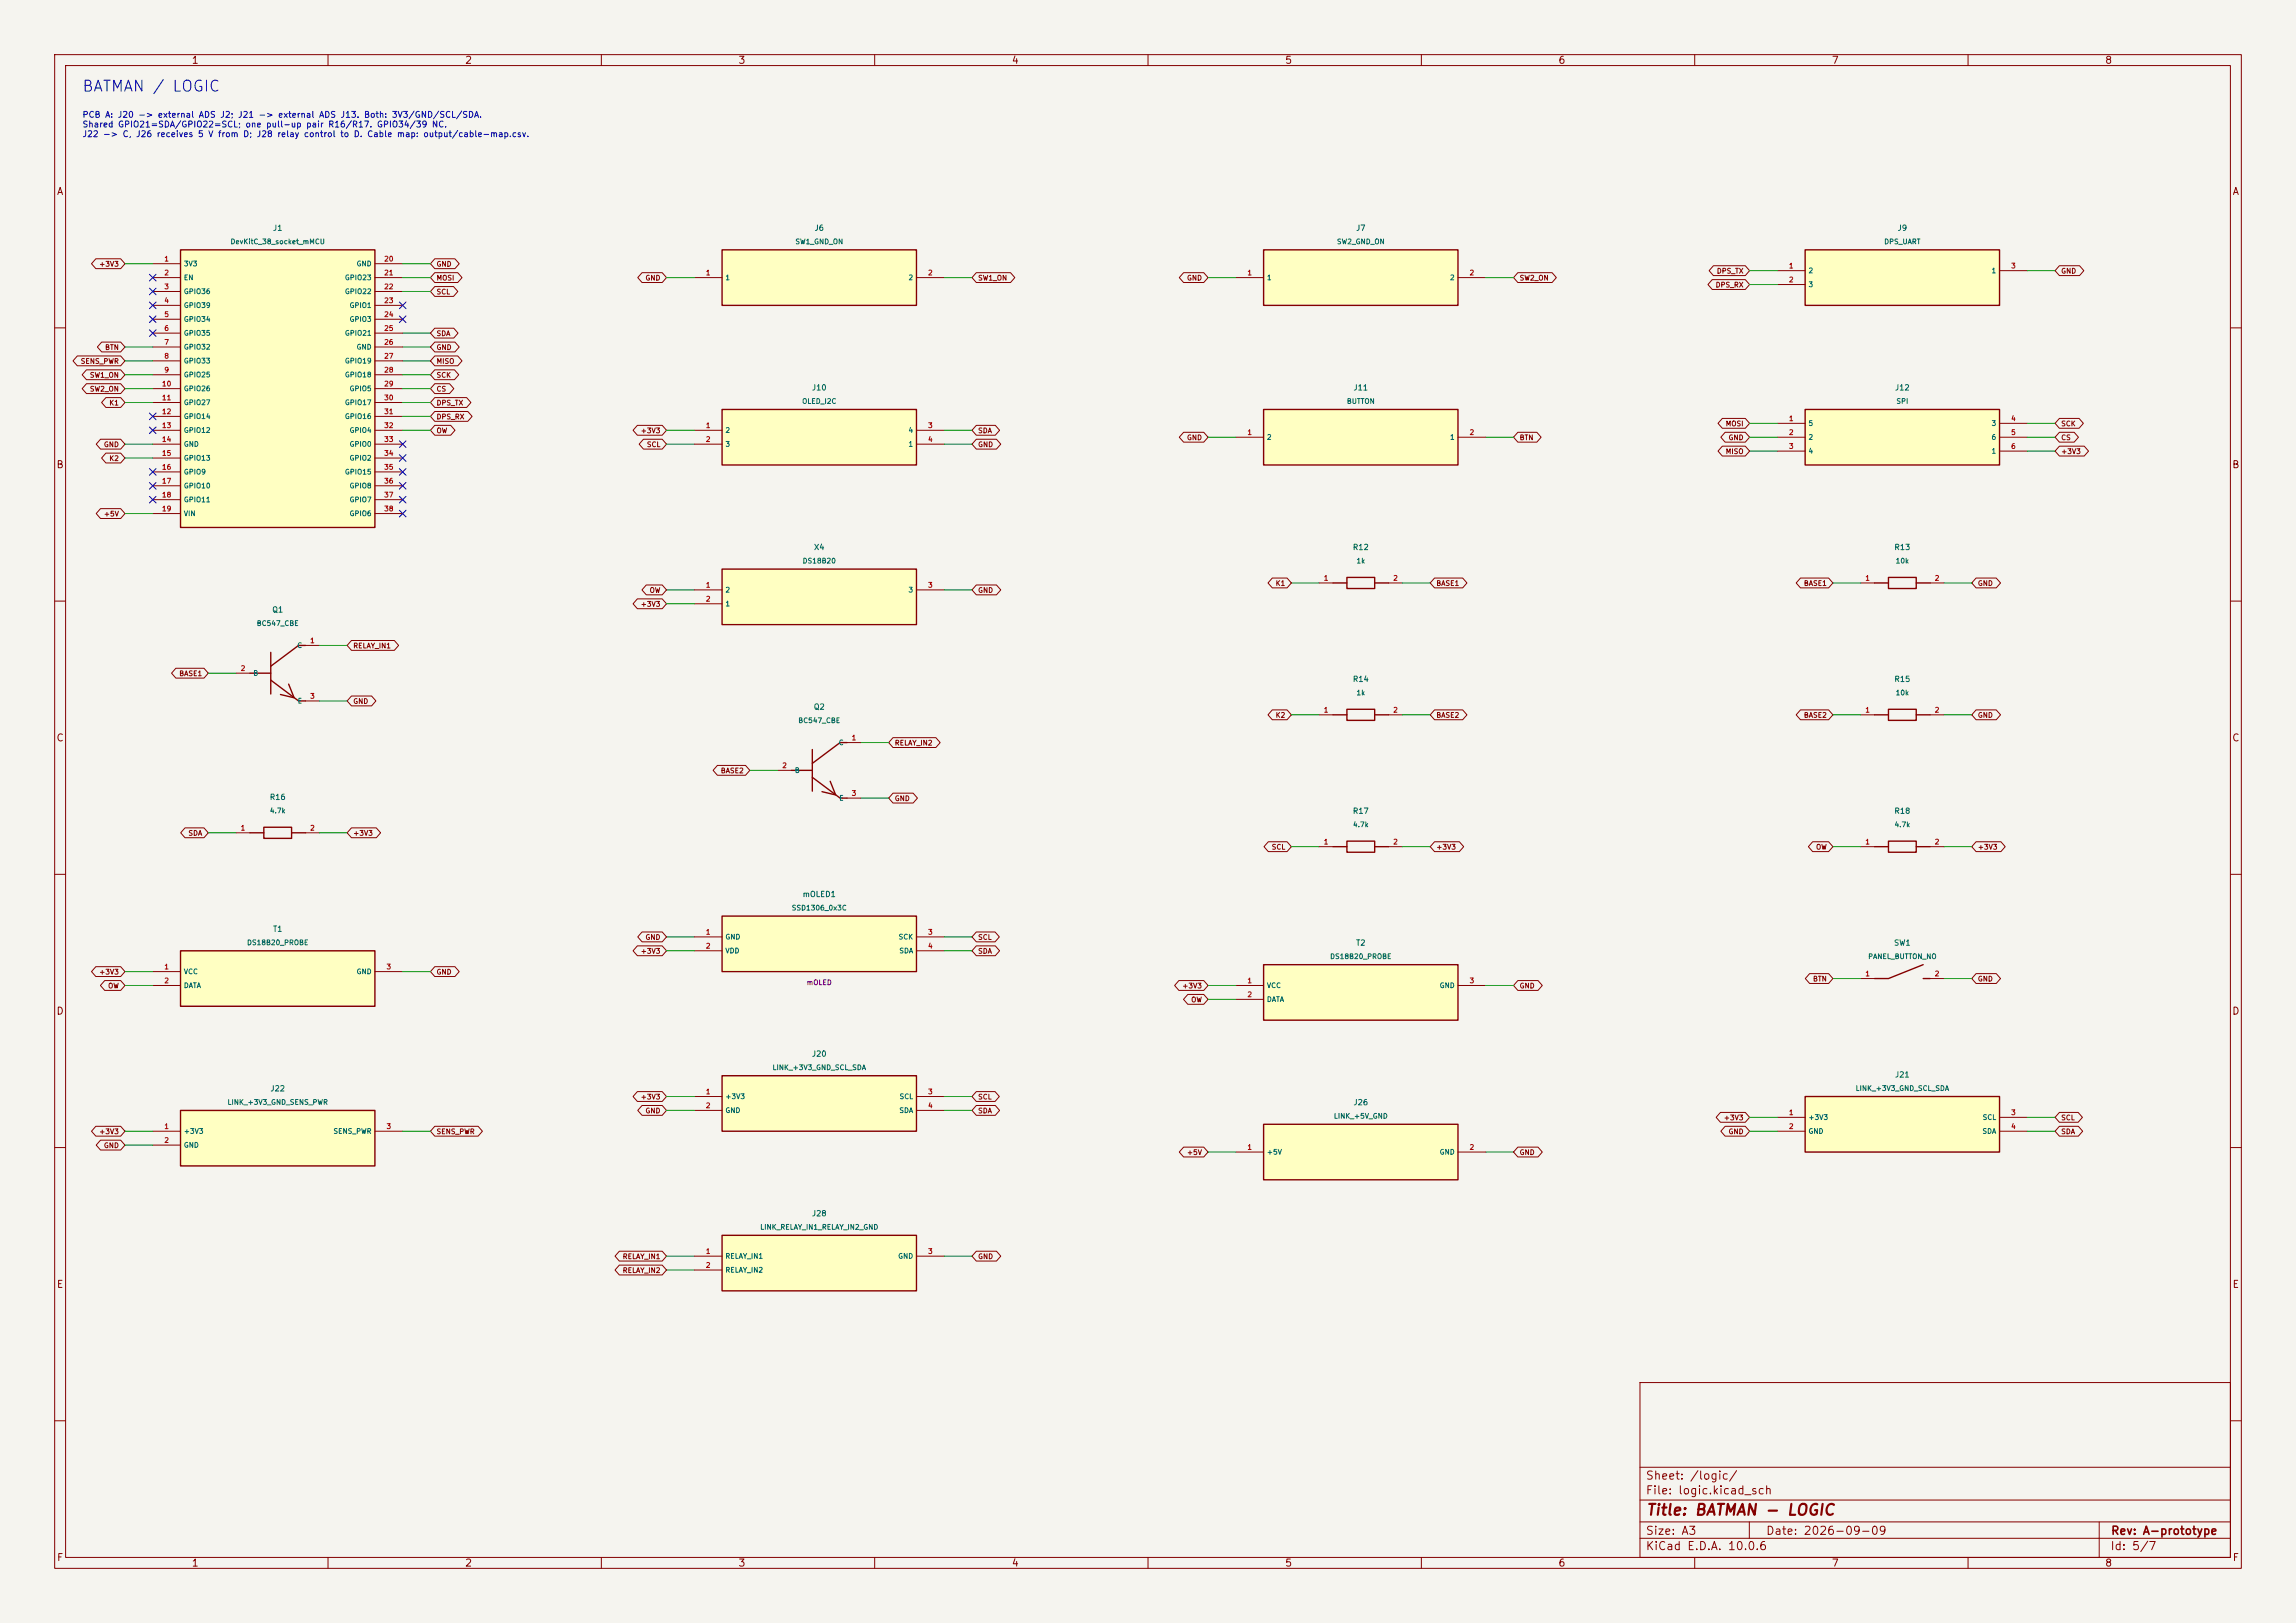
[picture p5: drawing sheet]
<svg xmlns="http://www.w3.org/2000/svg" width="420mm" height="297mm" viewBox="0 0 420 297" stroke-linecap="round" stroke-linejoin="round" font-family="sans-serif">
<defs><g id="words">
<text font-size="2" fill="#0000c2" x="14.9" y="17.3">BATMAN / LOGIC</text>
<text font-size="2" fill="#840000" x="301" y="277.8">Title: BATMAN - LOGIC</text>
<g font-size="1.5" fill="#840000">
<text x="300.9" y="273.8">File: logic.kicad_sch</text>
<text x="300.9" y="271.1">Sheet: /logic/</text>
<text x="300.9" y="281.2">Size: A3</text>
<text x="322.9" y="281.2">Date: 2026-09-09</text>
<text x="386" y="281.2">Rev: A-prototype</text>
<text x="300.9" y="284">KiCad E.D.A. 10.0.6</text>
<text x="385.9" y="284">Id: 5/7</text>
</g>
<g font-size="1.3" fill="#840000">
<text x="35" y="12">1</text>
<text x="85" y="12">2</text>
<text x="135" y="12">3</text>
<text x="185" y="12">4</text>
<text x="235" y="12">5</text>
<text x="285" y="12">6</text>
<text x="335" y="12">7</text>
<text x="385" y="12">8</text>
<text x="10.3" y="36">A</text>
<text x="408.3" y="36">A</text>
<text x="10.2" y="86">B</text>
<text x="408.2" y="86">B</text>
<text x="10.2" y="136">C</text>
<text x="408.2" y="136">C</text>
<text x="10.2" y="186">D</text>
<text x="408.2" y="186">D</text>
<text x="10.3" y="236">E</text>
<text x="408.3" y="236">E</text>
<text x="10.3" y="286">F</text>
<text x="35" y="287">1</text>
<text x="85" y="287">2</text>
<text x="135" y="287">3</text>
<text x="185" y="287">4</text>
<text x="235" y="287">5</text>
<text x="285" y="287">6</text>
<text x="335" y="287">7</text>
<text x="385" y="287">8</text>
<text x="408.3" y="286">F</text>
</g>
<g font-size="1.1" fill="#0000c2">
<text x="15" y="21.8">PCB A: J20 -&gt; external ADS J2; J21 -&gt; external ADS J13. Both: 3V3/GND/SCL/SDA.</text>
<text x="15" y="23.6">Shared GPIO21=SDA/GPIO22=SCL; one pull-up pair R16/R17. GPIO34/39 NC.</text>
<text x="15" y="25.4">J22 -&gt; C, J26 receives 5 V from D; J28 relay control to D. Cable map: output/cable-map.csv.</text>
</g>
<g font-size="1" fill="#006464">
<text x="49.8" y="42.5">J1</text>
<text x="148.9" y="42.5">J6</text>
<text x="248" y="42.5">J7</text>
<text x="347" y="42.5">J9</text>
<text x="148.4" y="71.7">J10</text>
<text x="247.5" y="71.7">J11</text>
<text x="346.5" y="71.7">J12</text>
<text x="148.8" y="100.9">X4</text>
<text x="247.4" y="100.9">R12</text>
<text x="346.4" y="100.9">R13</text>
<text x="49.7" y="112.3">Q1</text>
<text x="247.4" y="125">R14</text>
<text x="346.4" y="125">R15</text>
<text x="148.8" y="130.1">Q2</text>
<text x="49.2" y="146.6">R16</text>
<text x="247.4" y="149.2">R17</text>
<text x="346.4" y="149.2">R18</text>
<text x="146.7" y="164.4">mOLED1</text>
<text x="49.8" y="170.7">T1</text>
<text x="248" y="173.3">T2</text>
<text x="346.4" y="173.3">SW1</text>
<text x="148.4" y="193.6">J20</text>
<text x="346.5" y="197.4">J21</text>
<text x="49.4" y="200">J22</text>
<text x="247.5" y="202.5">J26</text>
<text x="148.4" y="222.8">J28</text>
</g>
<g font-size=".9" fill="#006464">
<text x="42.1" y="44.9">DevKitC_38_socket_mMCU</text>
<text x="145.4" y="44.9">SW1_GND_ON</text>
<text x="244.5" y="44.9">SW2_GND_ON</text>
<text x="344.6" y="44.9">DPS_UART</text>
<text x="33.5" y="48.9">3V3</text>
<text x="33.5" y="51.5">EN</text>
<text x="63" y="51.5">GPIO23</text>
<text x="65.1" y="48.9">GND</text>
<text x="132.6" y="51.5">1</text>
<text x="166.1" y="51.5">2</text>
<text x="231.7" y="51.5">1</text>
<text x="265.1" y="51.5">2</text>
<text x="330.7" y="50.2">2</text>
<text x="330.7" y="52.8">3</text>
<text x="364.2" y="50.2">1</text>
<text x="33.5" y="54">GPIO36</text>
<text x="33.5" y="56.6">GPIO39</text>
<text x="33.5" y="59.1">GPIO34</text>
<text x="63" y="54">GPIO22</text>
<text x="63.9" y="56.6">GPIO1</text>
<text x="63.9" y="59.1">GPIO3</text>
<text x="33.5" y="61.6">GPIO35</text>
<text x="33.5" y="64.2">GPIO32</text>
<text x="63" y="61.6">GPIO21</text>
<text x="65.1" y="64.2">GND</text>
<text x="33.5" y="66.7">GPIO33</text>
<text x="33.5" y="69.3">GPIO25</text>
<text x="33.5" y="71.8">GPIO26</text>
<text x="63" y="66.7">GPIO19</text>
<text x="63" y="69.3">GPIO18</text>
<text x="63.9" y="71.8">GPIO5</text>
<text x="33.5" y="74.3">GPIO27</text>
<text x="33.5" y="76.9">GPIO14</text>
<text x="63" y="74.3">GPIO17</text>
<text x="63" y="76.9">GPIO16</text>
<text x="146.6" y="74.1">OLED_I2C</text>
<text x="246.3" y="74.1">BUTTON</text>
<text x="346.8" y="74.1">SPI</text>
<text x="33.5" y="79.4">GPIO12</text>
<text x="33.5" y="82">GND</text>
<text x="63.9" y="79.4">GPIO4</text>
<text x="63.9" y="82">GPIO0</text>
<text x="132.6" y="79.4">2</text>
<text x="132.6" y="82">3</text>
<text x="166.1" y="79.4">4</text>
<text x="166.1" y="82">1</text>
<text x="231.7" y="80.7">2</text>
<text x="265.1" y="80.7">1</text>
<text x="330.7" y="78.2">5</text>
<text x="330.7" y="80.7">2</text>
<text x="330.7" y="83.2">4</text>
<text x="364.2" y="78.2">3</text>
<text x="364.2" y="80.7">6</text>
<text x="364.2" y="83.2">1</text>
<text x="33.5" y="84.5">GPIO13</text>
<text x="33.5" y="87">GPIO9</text>
<text x="33.5" y="89.6">GPIO10</text>
<text x="63" y="87">GPIO15</text>
<text x="63.9" y="84.5">GPIO2</text>
<text x="63.9" y="89.6">GPIO8</text>
<text x="33.5" y="92.1">GPIO11</text>
<text x="33.5" y="94.7">VIN</text>
<text x="63.9" y="92.1">GPIO7</text>
<text x="63.9" y="94.7">GPIO6</text>
<text x="146.7" y="103.3">DS18B20</text>
<text x="248" y="103.3">1k</text>
<text x="346.7" y="103.3">10k</text>
<text x="132.6" y="108.6">2</text>
<text x="132.6" y="111.2">1</text>
<text x="166.1" y="108.6">3</text>
<text x="46.9" y="114.8">BC547_CBE</text>
<text x="54.3" y="118.8">C</text>
<text x="46.2" y="123.9">B</text>
<text x="54.4" y="129">E</text>
<text x="248" y="127.5">1k</text>
<text x="346.7" y="127.5">10k</text>
<text x="145.9" y="132.5">BC547_CBE</text>
<text x="153.3" y="136.6">C</text>
<text x="145.3" y="141.7">B</text>
<text x="49.3" y="149">4.7k</text>
<text x="153.4" y="146.7">E</text>
<text x="247.4" y="151.6">4.7k</text>
<text x="346.5" y="151.6">4.7k</text>
<text x="144.7" y="166.8">SSD1306_0x3C</text>
<text x="45.1" y="173.2">DS18B20_PROBE</text>
<text x="132.6" y="172.1">GND</text>
<text x="164.3" y="172.1">SCK</text>
<text x="33.5" y="178.5">VCC</text>
<text x="65.1" y="178.5">GND</text>
<text x="132.6" y="174.7">VDD</text>
<text x="164.4" y="174.7">SDA</text>
<text x="243.2" y="175.7">DS18B20_PROBE</text>
<text x="341.6" y="175.7">PANEL_BUTTON_NO</text>
<text x="33.5" y="181">DATA</text>
<text x="231.7" y="181">VCC</text>
<text x="231.7" y="183.6">DATA</text>
<text x="263.3" y="181">GND</text>
<text x="141.2" y="196">LINK_+3V3_GND_SCL_SDA</text>
<text x="41.5" y="202.4">LINK_+3V3_GND_SENS_PWR</text>
<text x="132.6" y="201.3">+3V3</text>
<text x="132.6" y="203.9">GND</text>
<text x="164.4" y="203.9">SDA</text>
<text x="164.5" y="201.3">SCL</text>
<text x="339.3" y="199.8">LINK_+3V3_GND_SCL_SDA</text>
<text x="33.5" y="207.7">+3V3</text>
<text x="60.9" y="207.7">SENS_PWR</text>
<text x="243.9" y="204.9">LINK_+5V_GND</text>
<text x="330.7" y="205.2">+3V3</text>
<text x="330.7" y="207.7">GND</text>
<text x="362.5" y="207.7">SDA</text>
<text x="362.6" y="205.2">SCL</text>
<text x="33.5" y="210.2">GND</text>
<text x="231.7" y="211.5">+5V</text>
<text x="263.3" y="211.5">GND</text>
<text x="139" y="225.2">LINK_RELAY_IN1_RELAY_IN2_GND</text>
<text x="132.6" y="230.6">RELAY_IN1</text>
<text x="132.6" y="233.1">RELAY_IN2</text>
<text x="164.2" y="230.6">GND</text>
</g>
<g font-size=".9" fill="#840000">
<text x="18.1" y="49">+3V3</text>
<text x="79.8" y="49">GND</text>
<text x="79.8" y="51.5">MOSI</text>
<text x="118" y="51.5">GND</text>
<text x="178.8" y="51.5">SW1_ON</text>
<text x="217" y="51.5">GND</text>
<text x="277.9" y="51.5">SW2_ON</text>
<text x="313.7" y="52.8">DPS_RX</text>
<text x="314" y="50.3">DPS_TX</text>
<text x="376.9" y="50.3">GND</text>
<text x="79.8" y="54.1">SCL</text>
<text x="19.1" y="64.2">BTN</text>
<text x="79.8" y="61.7">SDA</text>
<text x="79.8" y="64.2">GND</text>
<text x="14.7" y="66.8">SENS_PWR</text>
<text x="16.3" y="69.3">SW1_ON</text>
<text x="16.3" y="71.9">SW2_ON</text>
<text x="79.8" y="69.3">SCK</text>
<text x="79.8" y="66.8">MISO</text>
<text x="79.8" y="71.9">CS</text>
<text x="19.9" y="74.4">K1</text>
<text x="79.8" y="74.4">DPS_TX</text>
<text x="79.8" y="76.9">DPS_RX</text>
<text x="18.9" y="82">GND</text>
<text x="79.8" y="79.5">OW</text>
<text x="117.1" y="79.5">+3V3</text>
<text x="118.2" y="82">SCL</text>
<text x="178.8" y="79.5">SDA</text>
<text x="178.8" y="82">GND</text>
<text x="217" y="80.8">GND</text>
<text x="277.9" y="80.8">BTN</text>
<text x="315.6" y="78.2">MOSI</text>
<text x="315.6" y="83.3">MISO</text>
<text x="316.1" y="80.8">GND</text>
<text x="376.9" y="78.2">SCK</text>
<text x="376.9" y="80.8">CS</text>
<text x="376.9" y="83.3">+3V3</text>
<text x="19.9" y="84.6">K2</text>
<text x="18.9" y="94.7">+5V</text>
<text x="233.3" y="107.4">K1</text>
<text x="262.6" y="107.4">BASE1</text>
<text x="329.9" y="107.4">BASE1</text>
<text x="361.7" y="107.4">GND</text>
<text x="117.1" y="111.2">+3V3</text>
<text x="118.7" y="108.7">OW</text>
<text x="178.8" y="108.7">GND</text>
<text x="64.5" y="118.9">RELAY_IN1</text>
<text x="32.7" y="123.9">BASE1</text>
<text x="64.5" y="129">GND</text>
<text x="233.3" y="131.6">K2</text>
<text x="262.6" y="131.6">BASE2</text>
<text x="329.9" y="131.6">BASE2</text>
<text x="361.7" y="131.6">GND</text>
<text x="163.6" y="136.6">RELAY_IN2</text>
<text x="131.8" y="141.7">BASE2</text>
<text x="163.6" y="146.8">GND</text>
<text x="34.4" y="153.1">SDA</text>
<text x="64.5" y="153.1">+3V3</text>
<text x="232.5" y="155.7">SCL</text>
<text x="262.6" y="155.7">+3V3</text>
<text x="332.1" y="155.7">OW</text>
<text x="361.7" y="155.7">+3V3</text>
<text x="118" y="172.2">GND</text>
<text x="178.8" y="172.2">SCL</text>
<text x="18.1" y="178.5">+3V3</text>
<text x="79.8" y="178.5">GND</text>
<text x="117.1" y="174.7">+3V3</text>
<text x="178.8" y="174.7">SDA</text>
<text x="331.5" y="179.8">BTN</text>
<text x="361.7" y="179.8">GND</text>
<text x="19.7" y="181.1">OW</text>
<text x="216.2" y="181.1">+3V3</text>
<text x="217.8" y="183.6">OW</text>
<text x="277.9" y="181.1">GND</text>
<text x="117.1" y="201.4">+3V3</text>
<text x="118" y="203.9">GND</text>
<text x="178.8" y="203.9">SDA</text>
<text x="178.8" y="201.4">SCL</text>
<text x="18.1" y="207.8">+3V3</text>
<text x="79.8" y="207.8">SENS_PWR</text>
<text x="315.2" y="205.2">+3V3</text>
<text x="316.1" y="207.8">GND</text>
<text x="376.9" y="205.2">SCL</text>
<text x="376.9" y="207.8">SDA</text>
<text x="18.9" y="210.3">GND</text>
<text x="217" y="211.6">+5V</text>
<text x="277.9" y="211.6">GND</text>
<text x="113.8" y="230.6">RELAY_IN1</text>
<text x="113.8" y="233.2">RELAY_IN2</text>
<text x="178.8" y="230.6">GND</text>
</g>
<g font-size=".9" fill="#a90000">
<text x="30" y="48.1">1</text>
<text x="30" y="50.6">2</text>
<text x="30" y="53.1">3</text>
<text x="70.2" y="48.1">20</text>
<text x="70.2" y="50.6">21</text>
<text x="70.2" y="53.1">22</text>
<text x="129" y="50.6">1</text>
<text x="169.7" y="50.6">2</text>
<text x="228.1" y="50.6">1</text>
<text x="268.7" y="50.6">2</text>
<text x="327.1" y="49.3">1</text>
<text x="327.1" y="51.9">2</text>
<text x="367.8" y="49.3">3</text>
<text x="30" y="55.7">4</text>
<text x="30" y="58.2">5</text>
<text x="70.2" y="55.7">23</text>
<text x="70.2" y="58.2">24</text>
<text x="30" y="60.8">6</text>
<text x="30" y="63.3">7</text>
<text x="30" y="65.8">8</text>
<text x="70.2" y="60.8">25</text>
<text x="70.2" y="63.3">26</text>
<text x="70.2" y="65.8">27</text>
<text x="29.5" y="70.9">10</text>
<text x="30" y="68.4">9</text>
<text x="70.2" y="68.4">28</text>
<text x="70.2" y="70.9">29</text>
<text x="29.5" y="73.5">11</text>
<text x="29.5" y="76">12</text>
<text x="70.2" y="73.5">30</text>
<text x="70.2" y="76">31</text>
<text x="327.1" y="77.3">1</text>
<text x="367.8" y="77.3">4</text>
<text x="29.5" y="78.5">13</text>
<text x="29.5" y="81.1">14</text>
<text x="29.5" y="83.6">15</text>
<text x="70.2" y="78.5">32</text>
<text x="70.2" y="81.1">33</text>
<text x="70.2" y="83.6">34</text>
<text x="129" y="78.5">1</text>
<text x="129" y="81.1">2</text>
<text x="169.7" y="78.5">3</text>
<text x="169.7" y="81.1">4</text>
<text x="228.1" y="79.8">1</text>
<text x="268.7" y="79.8">2</text>
<text x="327.1" y="79.8">2</text>
<text x="327.1" y="82.3">3</text>
<text x="367.8" y="79.8">5</text>
<text x="367.8" y="82.3">6</text>
<text x="29.5" y="86.2">16</text>
<text x="29.5" y="88.7">17</text>
<text x="70.2" y="86.2">35</text>
<text x="70.2" y="88.7">36</text>
<text x="29.5" y="91.2">18</text>
<text x="29.5" y="93.8">19</text>
<text x="70.2" y="91.2">37</text>
<text x="70.2" y="93.8">38</text>
<text x="129" y="107.7">1</text>
<text x="169.7" y="107.7">3</text>
<text x="242.1" y="106.5">1</text>
<text x="254.8" y="106.5">2</text>
<text x="341.1" y="106.5">1</text>
<text x="353.8" y="106.5">2</text>
<text x="129" y="110.3">2</text>
<text x="56.6" y="117.9">1</text>
<text x="43.9" y="123">2</text>
<text x="56.6" y="128.1">3</text>
<text x="242.1" y="130.6">1</text>
<text x="254.8" y="130.6">2</text>
<text x="341.1" y="130.6">1</text>
<text x="353.8" y="130.6">2</text>
<text x="155.7" y="135.7">1</text>
<text x="143" y="140.8">2</text>
<text x="155.7" y="145.8">3</text>
<text x="43.9" y="152.2">1</text>
<text x="56.6" y="152.2">2</text>
<text x="242.1" y="154.7">1</text>
<text x="254.8" y="154.7">2</text>
<text x="341.1" y="154.7">1</text>
<text x="353.8" y="154.7">2</text>
<text x="129" y="171.2">1</text>
<text x="129" y="173.8">2</text>
<text x="169.7" y="171.2">3</text>
<text x="169.7" y="173.8">4</text>
<text x="30" y="177.6">1</text>
<text x="70.6" y="177.6">3</text>
<text x="341.1" y="178.9">1</text>
<text x="353.8" y="178.9">2</text>
<text x="30" y="180.1">2</text>
<text x="228.1" y="180.1">1</text>
<text x="228.1" y="182.7">2</text>
<text x="268.7" y="180.1">3</text>
<text x="129" y="200.5">1</text>
<text x="129" y="203">2</text>
<text x="169.7" y="200.5">3</text>
<text x="169.7" y="203">4</text>
<text x="30" y="206.8">1</text>
<text x="30" y="209.3">2</text>
<text x="70.6" y="206.8">3</text>
<text x="327.1" y="204.3">1</text>
<text x="327.1" y="206.8">2</text>
<text x="367.8" y="204.3">3</text>
<text x="367.8" y="206.8">4</text>
<text x="228.1" y="210.6">1</text>
<text x="268.7" y="210.6">2</text>
<text x="129" y="229.7">1</text>
<text x="129" y="232.2">2</text>
<text x="169.7" y="229.7">3</text>
</g>
<text font-size=".9" fill="#840084" x="147.5" y="180.5">mOLED</text>
</g></defs>
<path d="M0 0h420v297h-420z" fill="#f5f4ef" stroke="#f5f4ef" stroke-width=".18"/>
<g fill="none" stroke="#840000" stroke-width=".18">
<path d="M10 10h400v277h-400zM12 12h396v273h-396zM60 10v2M110 10v2M160 10v2M210 10v2M260 10v2M310 10v2M360 10v2M10 60h2M408 60h2M10 110h2"/>
<path d="M408 110h2M10 160h2M408 160h2M10 210h2M408 210h2M300 253h108v32h-108zM10 260h2M300 278.5h108M300 274.5h108M300 268.5h108M320 278.5v3M384 278.5v6.5"/>
<path d="M408 260h2M60 285v2M110 285v2M160 285v2M210 285v2M260 285v2M300 281.5h108M310 285v2M360 285v2"/>
</g>
<path d="M132.1 196.9h35.5v10.1h-35.5z" fill="#ffffc2"/>
<path d="M132.1 196.9h35.5v10.1h-35.5z" fill="none" stroke="#840000" stroke-width=".25"/>
<path d="M127 200.7h5.1M127 203.2h5.1M167.6 200.7h5.1M167.6 203.2h5.1" fill="none" stroke="#840000" stroke-width=".18"/>
<path d="M231.1 205.7h35.6v10.2h-35.6z" fill="#ffffc2"/>
<path d="M231.1 205.7h35.6v10.2h-35.6z" fill="none" stroke="#840000" stroke-width=".25"/>
<path d="M226.1 210.8h5M266.7 210.8h5.1" fill="none" stroke="#840000" stroke-width=".18"/>
<path d="M330.2 74.9h35.6v10.2h-35.6z" fill="#ffffc2"/>
<path d="M330.2 74.9h35.6v10.2h-35.6zM243.8 106.7h2.6M246.4 105.7h5.1v2h-5.1zM251.5 106.7h2.5M148.6 137.2v7.6M154.9 135.9h-1.2l-5.1 3.8M144.8 141h3.8M148.6 142.2l5.1 3.9h1.2M151.9 143l1 2.5-2.5-.6" fill="none" stroke="#840000" stroke-width=".25"/>
<path d="M325.1 77.5h5.1M365.8 77.5h5M325.1 80h5.1M325.1 82.6h5.1M365.8 80h5M365.8 82.6h5M241.3 106.7h2.5M254 106.7h2.5M154.9 135.9h2.6M142.2 141h2.6M154.9 146.1h2.6" fill="none" stroke="#840000" stroke-width=".18"/>
<path d="M330.2 45.7h35.6v10.2h-35.6z" fill="#ffffc2"/>
<path d="M330.2 45.7h35.6v10.2h-35.6zM342.9 130.8h2.5M345.4 129.8h5.1v2h-5.1zM350.5 130.8h2.6" fill="none" stroke="#840000" stroke-width=".25"/>
<path d="M325.1 49.5h5.1M325.1 52.1h5.1M365.8 49.5h5M340.4 130.8h2.5M353.1 130.8h2.5" fill="none" stroke="#840000" stroke-width=".18"/>
<path d="M231.1 45.7h35.6v10.2h-35.6z" fill="#ffffc2"/>
<path d="M231.1 45.7h35.6v10.2h-35.6zM342.9 154.9h2.5M345.4 153.9h5.1v2.1h-5.1zM350.5 154.9h2.6" fill="none" stroke="#840000" stroke-width=".25"/>
<path d="M226.1 50.8h5M266.7 50.8h5.1M340.4 154.9h2.5M353.1 154.9h2.5" fill="none" stroke="#840000" stroke-width=".18"/>
<path d="M132.1 167.6h35.5v10.2h-35.5z" fill="#ffffc2"/>
<path d="M342.9 106.7h2.5M345.4 105.7h5.1v2h-5.1zM350.5 106.7h2.6M132.1 167.6h35.5v10.2h-35.5z" fill="none" stroke="#840000" stroke-width=".25"/>
<path d="M340.4 106.7h2.5M353.1 106.7h2.5M127 171.5h5.1M127 174h5.1M167.6 171.5h5.1M167.6 174h5.1" fill="none" stroke="#840000" stroke-width=".18"/>
<path d="M231.1 74.9h35.6v10.2h-35.6z" fill="#ffffc2"/>
<path d="M231.1 74.9h35.6v10.2h-35.6z" fill="none" stroke="#840000" stroke-width=".25"/>
<path d="M226.1 80h5M266.7 80h5.1" fill="none" stroke="#840000" stroke-width=".18"/>
<path d="M33 45.7h35.6v50.8h-35.6z" fill="#ffffc2"/>
<path d="M33 45.7h35.6v50.8h-35.6z" fill="none" stroke="#840000" stroke-width=".25"/>
<g fill="none" stroke="#840000" stroke-width=".18">
<path d="M27.9 48.3h5.1M27.9 50.8h5.1M27.9 53.3h5.1M27.9 55.9h5.1M27.9 58.4h5.1M68.6 48.3h5.1M68.6 50.8h5.1M68.6 53.3h5.1M68.6 55.9h5.1M68.6 58.4h5.1M27.9 61h5.1M27.9 63.5h5.1"/>
<path d="M27.9 66h5.1M27.9 68.6h5.1M27.9 71.1h5.1M27.9 73.7h5.1M27.9 76.2h5.1M27.9 78.7h5.1M68.6 61h5.1M68.6 63.5h5.1M68.6 66h5.1M68.6 68.6h5.1M68.6 71.1h5.1M68.6 73.7h5.1"/>
<path d="M68.6 76.2h5.1M68.6 78.7h5.1M27.9 81.3h5.1M27.9 83.8h5.1M27.9 86.4h5.1M27.9 88.9h5.1M27.9 91.4h5.1M27.9 94h5.1M68.6 81.3h5.1M68.6 83.8h5.1M68.6 86.4h5.1M68.6 88.9h5.1"/>
<path d="M68.6 91.4h5.1M68.6 94h5.1"/>
</g>
<path d="M33 203.2h35.6v10.2h-35.6z" fill="#ffffc2"/>
<path d="M351.8 176.5l-6.4 2.6h-2.5M351.8 179.1h1.3M33 203.2h35.6v10.2h-35.6z" fill="none" stroke="#840000" stroke-width=".25"/>
<path d="M340.4 179.1h2.5M353.1 179.1h2.5M27.9 207h5.1M27.9 209.6h5.1M68.6 207h5.1" fill="none" stroke="#840000" stroke-width=".18"/>
<path d="M330.2 200.7h35.6v10.1h-35.6z" fill="#ffffc2"/>
<path d="M330.2 200.7h35.6v10.1h-35.6z" fill="none" stroke="#840000" stroke-width=".25"/>
<path d="M325.1 204.5h5.1M325.1 207h5.1M365.8 204.5h5M365.8 207h5" fill="none" stroke="#840000" stroke-width=".18"/>
<path d="M132.1 104.1h35.5v10.2h-35.5z" fill="#ffffc2"/>
<path d="M132.1 104.1h35.5v10.2h-35.5z" fill="none" stroke="#840000" stroke-width=".25"/>
<path d="M127 108h5.1M127 110.5h5.1M167.6 108h5.1" fill="none" stroke="#840000" stroke-width=".18"/>
<path d="M33 174h35.6v10.2h-35.6z" fill="#ffffc2"/>
<path d="M45.7 152.4h2.6M48.3 151.4h5v2h-5zM53.3 152.4h2.6M243.8 154.9h2.6M246.4 153.9h5.1v2.1h-5.1zM251.5 154.9h2.5M33 174h35.6v10.2h-35.6z" fill="none" stroke="#840000" stroke-width=".25"/>
<path d="M43.2 152.4h2.5M55.9 152.4h2.5M241.3 154.9h2.5M254 154.9h2.5M27.9 177.8h5.1M68.6 177.8h5.1M27.9 180.3h5.1" fill="none" stroke="#840000" stroke-width=".18"/>
<path d="M231.1 176.5h35.6v10.2h-35.6z" fill="#ffffc2"/>
<path d="M49.5 119.4v7.6M55.9 118.1h-1.3l-5.1 3.8M45.7 123.2h3.8M49.5 124.5l5.1 3.8h1.3M52.8 125.2l1 2.5-2.5-.6M243.8 130.8h2.6M246.4 129.8h5.1v2h-5.1zM251.5 130.8h2.5M231.1 176.5h35.6v10.2h-35.6z" fill="none" stroke="#840000" stroke-width=".25"/>
<path d="M55.9 118.1h2.5M43.2 123.2h2.5M55.9 128.3h2.5M241.3 130.8h2.5M254 130.8h2.5M226.1 180.3h5M226.1 182.9h5M266.7 180.3h5.1" fill="none" stroke="#840000" stroke-width=".18"/>
<path d="M132.1 226.1h35.5v10.1h-35.5z" fill="#ffffc2"/>
<path d="M132.1 226.1h35.5v10.1h-35.5z" fill="none" stroke="#840000" stroke-width=".25"/>
<path d="M127 229.9h5.1M127 232.4h5.1M167.6 229.9h5.1" fill="none" stroke="#840000" stroke-width=".18"/>
<path d="M132.1 45.7h35.5v10.2h-35.5z" fill="#ffffc2"/>
<path d="M132.1 45.7h35.5v10.2h-35.5z" fill="none" stroke="#840000" stroke-width=".25"/>
<path d="M127 50.8h5.1M167.6 50.8h5.1" fill="none" stroke="#840000" stroke-width=".18"/>
<path d="M132.1 74.9h35.5v10.2h-35.5z" fill="#ffffc2"/>
<path d="M132.1 74.9h35.5v10.2h-35.5z" fill="none" stroke="#840000" stroke-width=".25"/>
<g fill="none" stroke="#840000" stroke-width=".18">
<path d="M17.5 47.4h4.6l.8 .9-.8 .9h-4.6l-.8-.9zM79.5 47.4h3.7l.8 .9-.8 .9h-3.7l-.8-.9zM79.5 49.9h4.2l.8 .9-.8 .9h-4.2l-.8-.9zM79.5 52.4h3.5l.7 .9-.7 .9h-3.5l-.8-.9zM117.4 49.9h3.7l.8 .9-.8 .9h-3.7l-.7-.9zM178.6 49.9h6.2l.8 .9-.8 .9h-6.2l-.8-.9zM216.5 49.9h3.7l.8 .9-.8 .9h-3.7l-.8-.9zM277.6 49.9h6.3l.8 .9-.8 .9h-6.3l-.7-.9zM313.2 51.2h6.1l.7 .9-.7 .9h-6.1l-.8-.9zM313.4 48.6h5.9l.7 .9-.7 .9h-5.9l-.8-.9zM376.7 48.6h3.7l.8 .9-.8 .9h-3.7l-.8-.9zM14.1 65.1h8l.8 .9-.8 .9h-8l-.7-.9z"/>
<path d="M15.8 67.7h6.3l.8 .9-.8 .9h-6.3l-.8-.9zM15.8 70.2h6.3l.8 .9-.8 .9h-6.3l-.8-.9zM18.6 62.6h3.5l.8 .9-.8 .9h-3.5l-.8-.9zM19.4 72.8h2.7l.8 .9-.8 .9h-2.7l-.8-.9zM79.5 67.7h3.6l.8 .9-.8 .9h-3.6l-.8-.9zM79.5 60.1h3.5l.8 .9-.8 .9h-3.5l-.8-.9zM79.5 62.6h3.7l.8 .9-.8 .9h-3.7l-.8-.9zM79.5 65.1h4.2l.8 .9-.8 .9h-4.2l-.8-.9zM79.5 70.2h2.7l.8 .9-.8 .9h-2.7l-.8-.9zM79.5 72.8h5.9l.7 .9-.7 .9h-5.9l-.8-.9zM79.5 75.3h6.1l.8 .9-.8 .9h-6.1l-.8-.9zM79.5 77.8h2.9l.8 .9-.8 .9h-2.9l-.8-.9z"/>
<path d="M116.6 77.8h4.5l.8 .9-.8 .9h-4.5l-.8-.9zM127 78.7h5.1M167.6 78.7h5.1M178.6 77.8h3.5l.7 .9-.7 .9h-3.5l-.8-.9zM216.5 79.1h3.7l.8 .9-.8 .9h-3.7l-.8-.9zM277.6 79.1h3.5l.8 .9-.8 .9h-3.5l-.7-.9zM315 76.6h4.3l.7 .9-.7 .9h-4.3l-.7-.9zM315.6 79.1h3.7l.7 .9-.7 .9h-3.7l-.8-.9zM376.7 76.6h3.6l.8 .9-.8 .9h-3.6l-.8-.9zM376.7 79.1h2.7l.8 .9-.8 .9h-2.7l-.8-.9zM18.4 80.4h3.7l.8 .9-.8 .9h-3.7l-.8-.9zM18.4 93.1h3.7l.8 .9-.8 .9h-3.7l-.8-.9z"/>
<path d="M19.4 82.9h2.7l.8 .9-.8 .9h-2.7l-.8-.9zM117.7 80.4h3.4l.8 .9-.8 .9h-3.4l-.8-.9zM127 81.3h5.1M167.6 81.3h5.1M178.6 80.4h3.7l.8 .9-.8 .9h-3.7l-.8-.9zM315 81.6h4.3l.7 1-.7 .9h-4.3l-.7-.9zM376.7 81.6h4.6l.7 1-.7 .9h-4.6l-.8-.9zM64.3 117.2h7.8l.8 .9-.8 .9h-7.8l-.8-.9zM116.6 109.6h4.5l.8 .9-.8 .9h-4.5l-.8-.9zM118.2 107h2.9l.8 1-.8 .9h-2.9l-.8-.9zM178.6 107h3.7l.8 1-.8 .9h-3.7l-.8-.9zM232.7 105.8h2.7l.8 .9-.8 .9h-2.7l-.8-.9z"/>
<path d="M262.4 105.8h5.2l.7 .9-.7 .9h-5.2l-.8-.9zM329.3 105.8h5.2l.8 .9-.8 .9h-5.2l-.7-.9zM361.5 105.8h3.7l.7 .9-.7 .9h-3.7l-.8-.9zM32.2 122.3h5.1l.8 .9-.8 .9h-5.1l-.8-.9zM64.3 127.4h3.7l.8 .9-.8 .9h-3.7l-.8-.9zM163.3 135h7.9l.8 .9-.8 .9h-7.9l-.7-.9zM232.7 129.9h2.7l.8 .9-.8 .9h-2.7l-.8-.9zM262.4 129.9h5.2l.7 .9-.7 .9h-5.2l-.8-.9zM329.3 129.9h5.2l.8 .9-.8 .9h-5.2l-.7-.9zM361.5 129.9h3.7l.7 .9-.7 .9h-3.7l-.8-.9zM33.8 151.5h3.5l.8 .9-.8 .9h-3.5l-.7-.9zM64.3 151.5h4.5l.8 .9-.8 .9h-4.5l-.8-.9z"/>
<path d="M131.2 140.1h5.2l.8 .9-.8 .9h-5.2l-.8-.9zM163.3 145.1h3.7l.8 1-.8 .9h-3.7l-.7-.9zM232 154h3.4l.8 .9-.8 .9h-3.4l-.8-.9zM262.4 154h4.6l.7 .9-.7 .9h-4.6l-.8-.9zM331.6 154h2.9l.8 .9-.8 .9h-2.9l-.8-.9zM361.5 154h4.5l.8 .9-.8 .9h-4.5l-.8-.9zM17.5 176.9h4.6l.8 .9-.8 .9h-4.6l-.8-.9zM19.2 179.4h2.9l.8 .9-.8 .9h-2.9l-.8-.9zM79.5 176.9h3.7l.8 .9-.8 .9h-3.7l-.8-.9zM116.6 173.1h4.5l.8 .9-.8 .9h-4.5l-.8-.9zM117.4 170.5h3.7l.8 1-.8 .9h-3.7l-.7-.9zM178.6 170.5h3.4l.8 1-.8 .9h-3.4l-.8-.9z"/>
<path d="M178.6 173.1h3.5l.7 .9-.7 .9h-3.5l-.8-.9zM215.6 179.4h4.6l.8 .9-.8 .9h-4.6l-.7-.9zM277.6 179.4h3.7l.8 .9-.8 .9h-3.7l-.7-.9zM331 178.2h3.5l.8 .9-.8 .9h-3.5l-.8-.9zM361.5 178.2h3.7l.7 .9-.7 .9h-3.7l-.8-.9zM116.6 199.8h4.5l.8 .9-.8 .9h-4.5l-.8-.9zM178.6 199.8h3.4l.8 .9-.8 .9h-3.4l-.8-.9zM217.3 182h2.9l.8 .9-.8 .9h-2.9l-.8-.9zM17.5 206.1h4.6l.8 .9-.8 .9h-4.6l-.8-.9zM18.4 208.6h3.7l.8 1-.8 .9h-3.7l-.8-.9zM79.5 206.1h8l.7 .9-.7 .9h-8l-.8-.9zM117.4 202.3h3.7l.8 .9-.8 .9h-3.7l-.7-.9z"/>
<path d="M178.6 202.3h3.5l.7 .9-.7 .9h-3.5l-.8-.9zM216.5 209.9h3.7l.8 .9-.8 .9h-3.7l-.8-.9zM277.6 209.9h3.7l.8 .9-.8 .9h-3.7l-.7-.9zM314.7 203.6h4.6l.7 .9-.7 .9h-4.6l-.8-.9zM315.6 206.1h3.7l.7 .9-.7 .9h-3.7l-.8-.9zM376.7 203.6h3.4l.8 .9-.8 .9h-3.4l-.8-.9zM376.7 206.1h3.5l.8 .9-.8 .9h-3.5l-.8-.9zM113.3 229h7.8l.8 .9-.8 .9h-7.8l-.8-.9zM113.3 231.5h7.8l.8 .9-.8 .9h-7.8l-.8-.9zM178.6 229h3.7l.8 .9-.8 .9h-3.7l-.8-.9z"/>
</g>
<g fill="none" stroke="#009600" stroke-width=".18">
<path d="M22.9 48.3h5M73.7 48.3h5M73.7 50.8h5M73.7 53.3h5M121.9 50.8h5.1M172.7 50.8h5.1M221 50.8h5.1M271.8 50.8h5.1M320 52.1h5.1M320 49.5h5.1M370.8 49.5h5.1M22.9 68.6h5"/>
<path d="M22.9 63.5h5M22.9 66h5M22.9 71.1h5M22.9 73.7h5M73.7 68.6h5M73.7 61h5M73.7 63.5h5M73.7 66h5M73.7 71.1h5M73.7 73.7h5M73.7 76.2h5M73.7 78.7h5"/>
<path d="M121.9 78.7h5.1M172.7 78.7h5.1M320 77.5h5.1M370.8 77.5h5.1M22.9 81.3h5M22.9 83.8h5M22.9 94h5M121.9 81.3h5.1M172.7 81.3h5.1M221 80h5.1M271.8 80h5.1M320 82.6h5.1"/>
<path d="M320 80h5.1M370.8 82.6h5.1M370.8 80h5.1M58.4 118.1h5.1M121.9 108h5.1M121.9 110.5h5.1M172.7 108h5.1M236.2 106.7h5.1M256.5 106.7h5.1M335.3 106.7h5.1M355.6 106.7h5.1M38.1 123.2h5.1"/>
<path d="M58.4 128.3h5.1M157.5 135.9h5.1M236.2 130.8h5.1M256.5 130.8h5.1M335.3 130.8h5.1M355.6 130.8h5.1M38.1 152.4h5.1M58.4 152.4h5.1M137.2 141h5M157.5 146.1h5.1M236.2 154.9h5.1M256.5 154.9h5.1"/>
<path d="M335.3 154.9h5.1M355.6 154.9h5.1M22.9 177.8h5M73.7 177.8h5M121.9 171.5h5.1M121.9 174h5.1M172.7 171.5h5.1M172.7 174h5.1M335.3 179.1h5.1M355.6 179.1h5.1M22.9 180.3h5M221 180.3h5.1"/>
<path d="M221 182.9h5.1M271.8 180.3h5.1M22.9 207h5M22.9 209.6h5M73.7 207h5M121.9 200.7h5.1M121.9 203.2h5.1M172.7 200.7h5.1M172.7 203.2h5.1M221 210.8h5.1M271.8 210.8h5.1M320 207h5.1"/>
<path d="M320 204.5h5.1M370.8 207h5.1M370.8 204.5h5.1M121.9 229.9h5.1M121.9 232.4h5.1M172.7 229.9h5.1"/>
</g>
<g fill="none" stroke="#000084" stroke-width=".18">
<path d="M27.3 55.3l1.2 1.2M27.3 50.2l1.2 1.2M27.3 52.7l1.2 1.2M27.3 57.8l1.2 1.2M28.5 55.3l-1.2 1.2M28.5 50.2l-1.2 1.2M28.5 52.7l-1.2 1.2M28.5 57.8l-1.2 1.2M73.1 55.3l1.2 1.2M73.1 57.8l1.2 1.2M74.3 55.3l-1.2 1.2M74.3 57.8l-1.2 1.2"/>
<path d="M27.3 60.4l1.2 1.2M27.3 78.1l1.2 1.2M27.3 75.6l1.2 1.2M28.5 60.4l-1.2 1.2M28.5 78.1l-1.2 1.2M28.5 75.6l-1.2 1.2M27.3 85.8l1.2 1.2M27.3 88.3l1.2 1.2M27.3 90.8l1.2 1.2M28.5 85.8l-1.2 1.2M28.5 88.3l-1.2 1.2M28.5 90.8l-1.2 1.2"/>
<path d="M73.1 83.2l1.2 1.2M73.1 85.8l1.2 1.2M73.1 88.3l1.2 1.2M73.1 90.8l1.2 1.2M73.1 93.4l1.2 1.2M73.1 80.7l1.2 1.2M74.3 83.2l-1.2 1.2M74.3 85.8l-1.2 1.2M74.3 88.3l-1.2 1.2M74.3 90.8l-1.2 1.2M74.3 93.4l-1.2 1.2M74.3 80.7l-1.2 1.2"/>
</g>
<use href="#words"/>
</svg>
